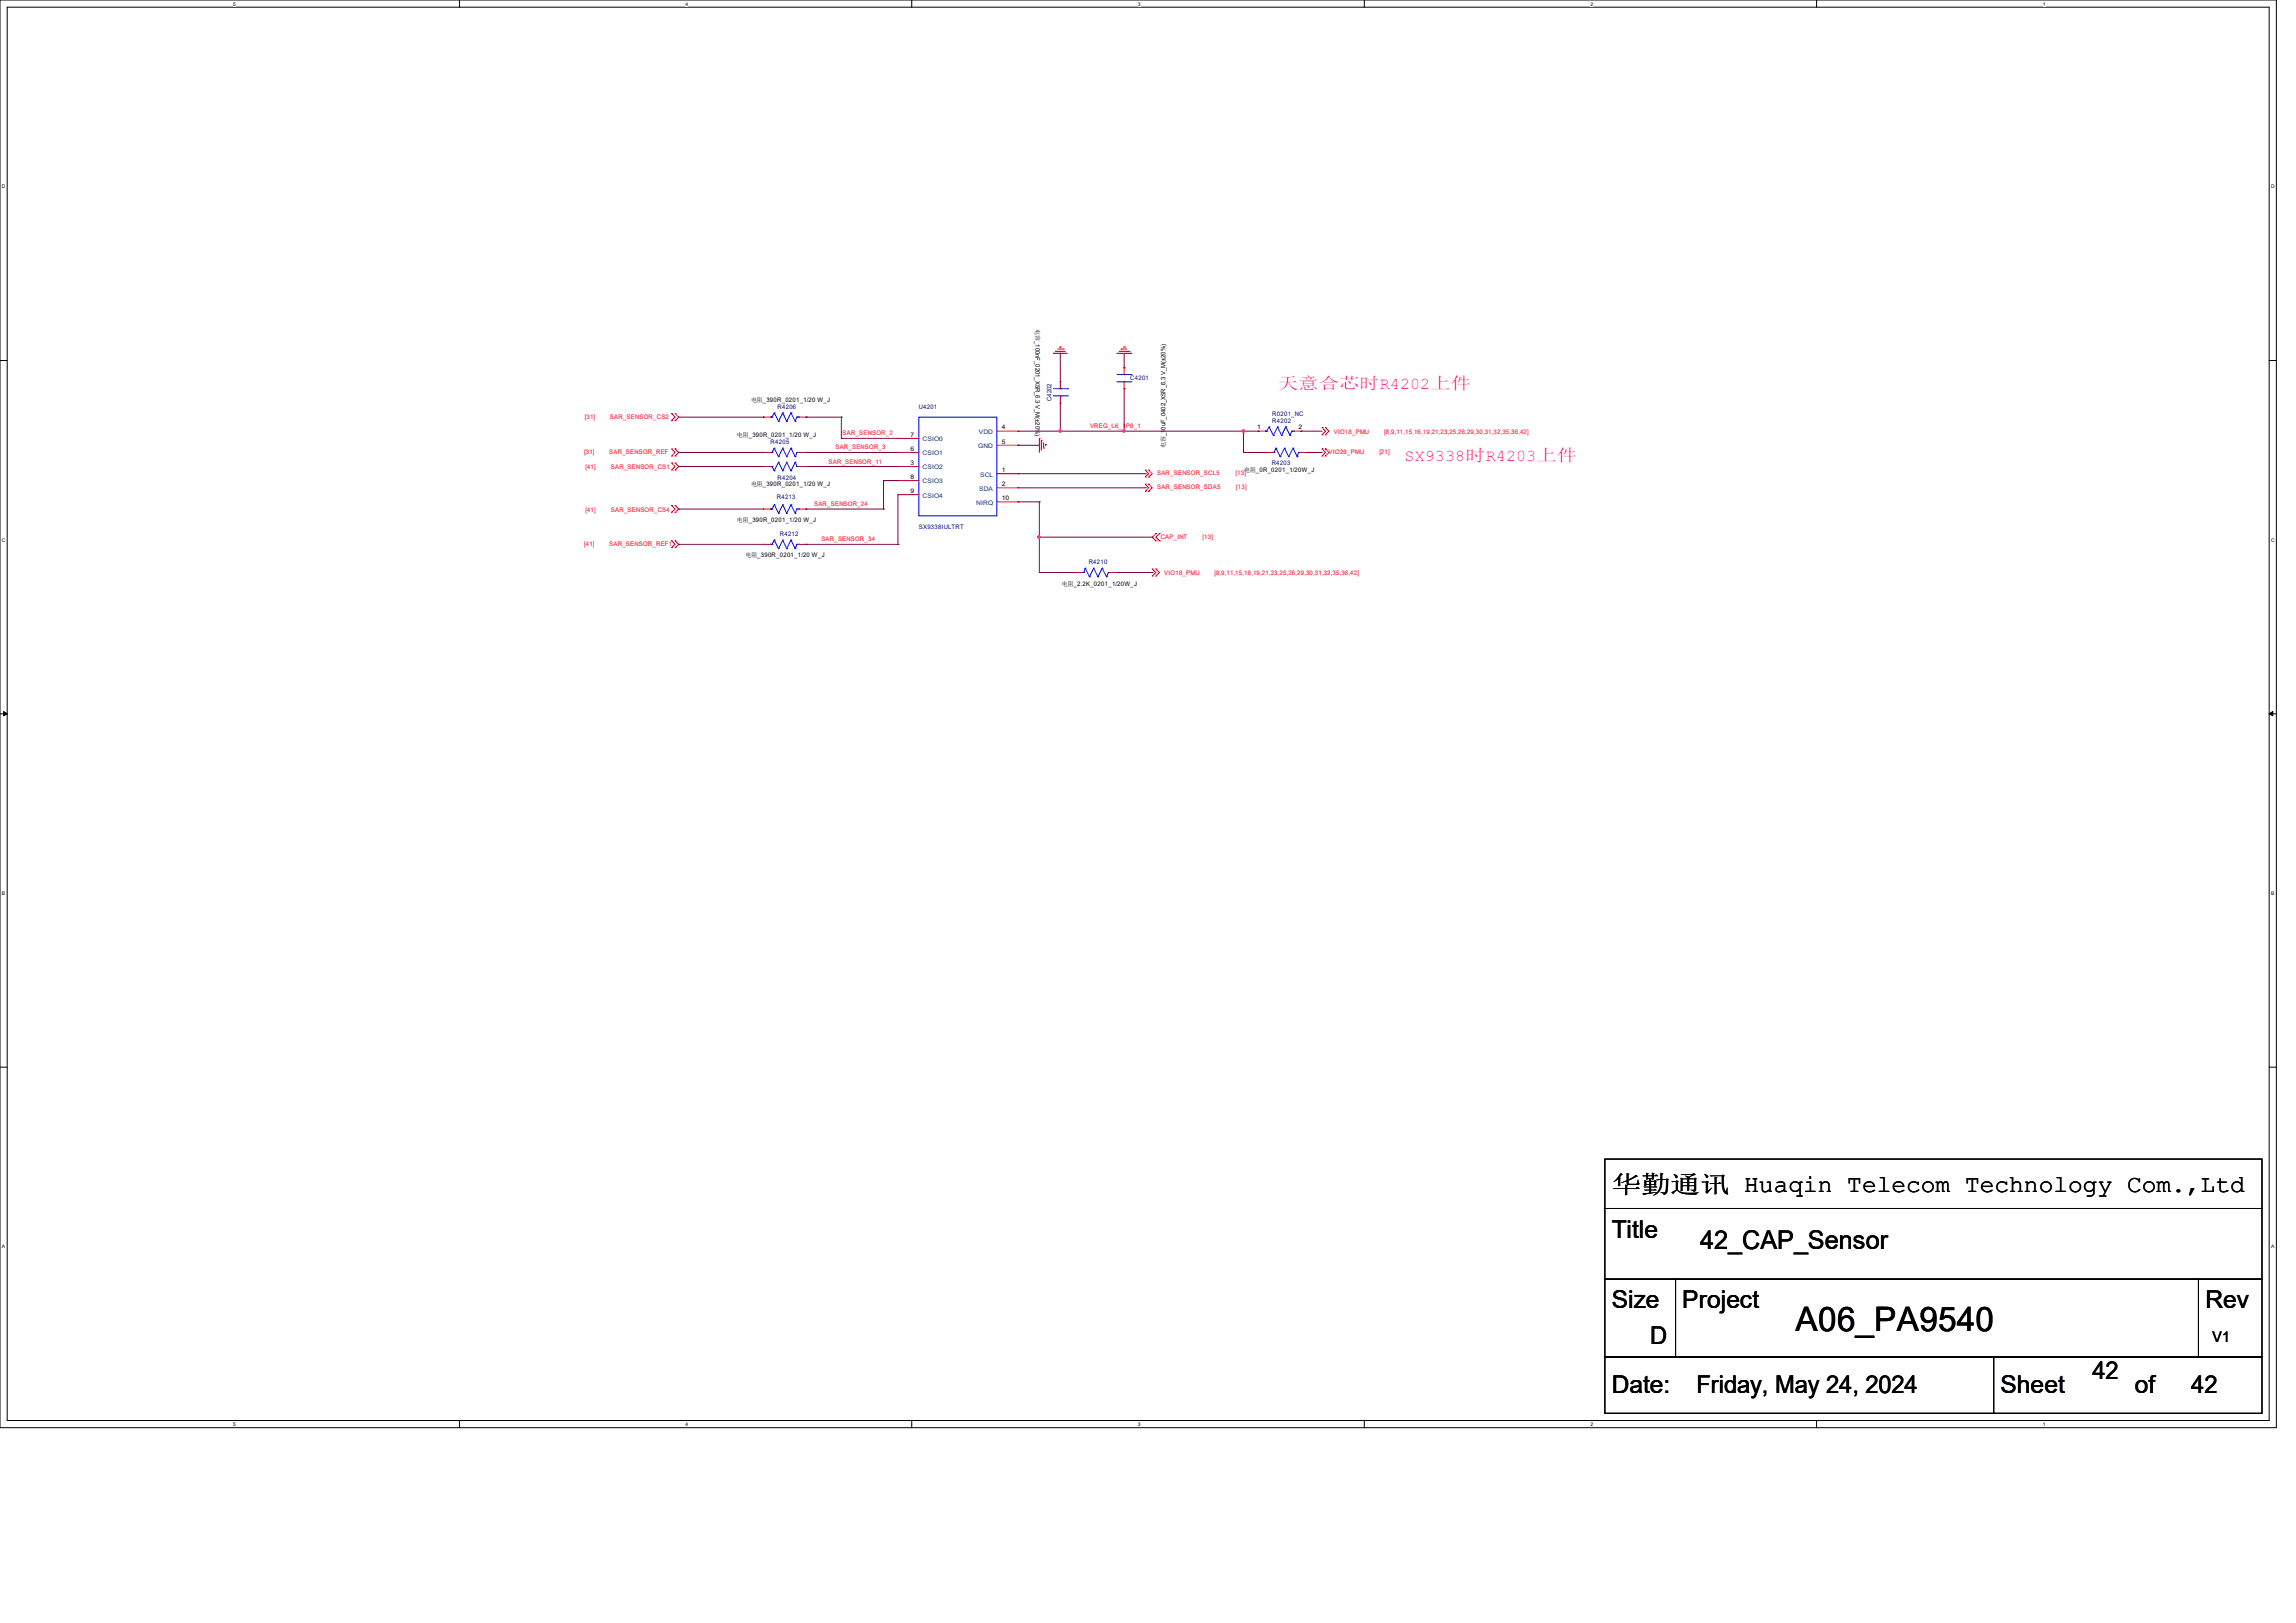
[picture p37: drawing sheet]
<svg xmlns="http://www.w3.org/2000/svg" width="297mm" height="210mm" viewBox="0 0 297 210" stroke-linecap="round" stroke-linejoin="round" font-family="sans-serif">
<defs><g id="words">
<text font-size="4.4" x="232.3" y="172.2">A06_PA9540</text>
<text font-size="3.3" x="219.9" y="161.7">42_CAP_Sensor</text>
<g font-size="3.2">
<text x="208.5" y="154.3">华勤通讯 Huaqin Telecom Technology Com.,Ltd</text>
<text x="208.5" y="160.1">Title</text>
<text x="208.5" y="169.3">Size</text>
<text x="213.4" y="173.9">D</text>
<text x="217.6" y="169.3">Project</text>
<text x="285.3" y="169.3">Rev</text>
<text x="270.7" y="178.4">42</text>
<text x="208.5" y="180.3">Date:</text>
<text x="219.5" y="180.3">Friday, May 24, 2024</text>
<text x="258.8" y="180.3">Sheet</text>
<text x="276.2" y="180.3">of</text>
<text x="283.5" y="180.3">42</text>
</g>
<g font-size="2.2" fill="#f0f">
<text x="165.4" y="50.3">天意合芯时R4202上件</text>
<text x="181.7" y="59.7">SX9338时R4203上件</text>
</g>
<text font-size="1.9" x="286.2" y="173.6">V1</text>
<g font-size=".8">
<text x="133.9" y="42.6" transform="rotate(90 133.9 42.6)">电容_100nF_0201_X5R_6.3 V_M(±20%)</text>
<text x="97.2" y="52">电阻_390R_0201_1/20 W_J</text>
<text x="95.3" y="56.6">电阻_390R_0201_1/20 W_J</text>
<text x="117.8" y="58.3">6</text>
<text x="117.8" y="56.5">7</text>
<text x="129.6" y="55.6">4</text>
<text x="129.6" y="57.4">5</text>
<text x="150.7" y="58" transform="rotate(-90 150.7 58)">电容_10uF_0402_X5R_6.3 V_M(±20%)</text>
<text x="162.6" y="55.6">1</text>
<text x="168" y="55.6">2</text>
<text x="97.2" y="62.9">电阻_390R_0201_1/20 W_J</text>
<text x="117.8" y="60.1">3</text>
<text x="117.8" y="62">8</text>
<text x="117.8" y="63.8">9</text>
<text x="129.6" y="61.1">1</text>
<text x="129.6" y="62.9">2</text>
<text x="129.6" y="64.7">10</text>
<text x="161" y="61.1">电阻_0R_0201_1/20W_J</text>
<text x="95.3" y="67.5">电阻_390R_0201_1/20 W_J</text>
<text x="96.4" y="72.1">电阻_390R_0201_1/20 W_J</text>
<text x="137.4" y="75.8">电阻_2.2K_0201_1/20W_J</text>
</g>
<g font-size=".8" fill="#000080">
<text x="100.6" y="52.9">R4206</text>
<text x="118.9" y="52.9">U4201</text>
<text x="136" y="51.9" transform="rotate(-90 136 51.9)">C4202</text>
<text x="146.2" y="49.2">C4201</text>
<text x="164.6" y="53.8">R0201_NC</text>
<text x="99.7" y="57.5">R4205</text>
<text x="164.6" y="54.7">R4202</text>
<text x="100.5" y="64.6">R4213</text>
<text x="100.6" y="62.1">R4204</text>
<text x="164.5" y="60.2">R4203</text>
<text x="100.9" y="69.3">R4212</text>
<text x="118.9" y="68.4">SX9338IULTRT</text>
<text x="140.8" y="73">R4210</text>
</g>
<g font-size=".8" fill="#f00">
<text x="75.6" y="58.8">[31]</text>
<text x="75.6" y="54.3">[31]</text>
<text x="78.8" y="58.8">SAR_SENSOR_REF</text>
<text x="78.9" y="54.3">SAR_SENSOR_CS2</text>
<text x="107.2" y="60">SAR_SENSOR_11</text>
<text x="108.1" y="58.2">SAR_SENSOR_3</text>
<text x="109" y="56.3">SAR_SENSOR_2</text>
<text x="141" y="55.4">VREG_L6_1P8_1</text>
<text x="171.9" y="58.8">VIO28_PMU</text>
<text x="172.5" y="56.2">VIO18_PMU</text>
<text x="178.4" y="58.8">[21]</text>
<text x="179.1" y="56.2">[8,9,11,15,16,19,21,23,25,26,29,30,31,32,35,36,42]</text>
<text x="75.7" y="60.7">[41]</text>
<text x="79" y="60.7">SAR_SENSOR_CS1</text>
<text x="105.3" y="65.5">SAR_SENSOR_24</text>
<text x="149.7" y="61.5">SAR_SENSOR_SCL5</text>
<text x="149.7" y="63.3">SAR_SENSOR_SDA5</text>
<text x="159.8" y="61.5">[13]</text>
<text x="159.9" y="63.3">[13]</text>
<text x="75.6" y="70.6">[41]</text>
<text x="75.7" y="66.2">[41]</text>
<text x="78.8" y="70.6">SAR_SENSOR_REF1</text>
<text x="79" y="66.2">SAR_SENSOR_CS4</text>
<text x="106.3" y="70.1">SAR_SENSOR_34</text>
<text x="150.2" y="69.8">CAP_INT</text>
<text x="155.6" y="69.8">[13]</text>
<text x="150.6" y="74.5">VIO18_PMU</text>
<text x="157.1" y="74.5">[8,9,11,15,16,19,21,23,25,26,29,30,31,32,35,36,42]</text>
</g>
<g font-size=".8" fill="#004080">
<text x="119.3" y="58.9">CSIO1</text>
<text x="119.3" y="57.1">CSIO0</text>
<text x="126.5" y="58">GND</text>
<text x="126.6" y="56.2">VDD</text>
<text x="119.3" y="60.7">CSIO2</text>
<text x="119.3" y="62.6">CSIO3</text>
<text x="119.3" y="64.4">CSIO4</text>
<text x="126.3" y="65.3">NIRQ</text>
<text x="126.7" y="63.5">SDA</text>
<text x="126.8" y="61.7">SCL</text>
</g>
<g font-size=".6">
<text x="30.2" y=".7">5</text>
<text x="88.7" y=".7">4</text>
<text x="147.2" y=".7">3</text>
<text x="205.7" y=".7">2</text>
<text x="264.2" y=".7">1</text>
<text x=".3" y="24.4">D</text>
<text x="293.8" y="24.4">D</text>
<text x=".3" y="70.1">C</text>
<text x="293.8" y="70.1">C</text>
<text x=".3" y="115.8">B</text>
<text x="293.8" y="115.8">B</text>
<text x=".3" y="161.5">A</text>
<text x="293.8" y="161.5">A</text>
<text x="30.2" y="184.5">5</text>
<text x="88.7" y="184.5">4</text>
<text x="147.2" y="184.5">3</text>
<text x="205.7" y="184.5">2</text>
<text x="264.2" y="184.5">1</text>
</g>
</g></defs>
<path d="M0 0h294.5v184.7h-294.5zM.9 .9h292.6v182.9h-292.6z" fill="none" stroke="#000" stroke-width=".13"/>
<g fill="#fff">
<path d="M30.2 .1h.3v.7h-.3z"/>
<path d="M30.2 183.9h.3v.8h-.3z"/>
</g>
<path d="M59.4 0v.9M59.4 183.8v.9" fill="none" stroke="#000" stroke-width=".13"/>
<g fill="#fff">
<path d="M88.7 .1h.3v.7h-.3z"/>
<path d="M88.7 183.9h.3v.8h-.3z"/>
</g>
<path d="M117.9 0v.9M117.9 183.8v.9" fill="none" stroke="#000" stroke-width=".13"/>
<g fill="#fff">
<path d="M147.2 .1h.3v.7h-.3z"/>
<path d="M147.2 183.9h.3v.8h-.3z"/>
</g>
<path d="M176.5 0v.9M176.5 183.8v.9" fill="none" stroke="#000" stroke-width=".13"/>
<g fill="#fff">
<path d="M205.7 .1h.4v.7h-.4z"/>
<path d="M205.7 183.9h.4v.8h-.4z"/>
</g>
<path d="M235 0v.9M235 183.8v.9" fill="none" stroke="#000" stroke-width=".13"/>
<g fill="#fff">
<path d="M264.2 .1h.4v.7h-.4z"/>
<path d="M264.2 183.9h.4v.8h-.4z"/>
<path d="M.3 23.8h.4v.7h-.4z"/>
<path d="M293.8 23.8h.5v.7h-.5z"/>
<path d="M.3 69.5h.4v.7h-.4z"/>
<path d="M293.8 69.5h.5v.7h-.5z"/>
</g>
<path d="M0 46.7h.9M293.5 46.7h1" fill="none" stroke="#000" stroke-width=".13"/>
<g fill="#fff">
<path d="M.3 115.2h.4v.8h-.4z"/>
<path d="M293.8 115.2h.4v.8h-.4z"/>
</g>
<path d="M0 92.4h.9M293.5 92.4h1" fill="none" stroke="#000" stroke-width=".13"/>
<path d="M.5 92.1l.4 .3-.4 .2zM293.5 92.4l.5-.3v.5z" fill="#000" stroke="#000" stroke-width=".13"/>
<g fill="#fff">
<path d="M.3 161h.3v.7h-.3z"/>
<path d="M293.8 161h.4v.7h-.4z"/>
</g>
<path d="M0 138.1h.9M293.5 138.1h1M207.6 156.4h85v9.1h-85zM207.6 150h85v6.4h-85zM207.6 165.5h9.1v10.1h-9.1zM207.6 175.6h50.3v7.3h-50.3zM216.7 165.5h67.7v10.1h-67.7zM257.9 175.6h34.7v7.3h-34.7zM284.4 165.5h8.2v10.1h-8.2z" fill="none" stroke="#000" stroke-width=".13"/>
<g fill="none" stroke="#f00" stroke-width=".13">
<path d="M86.9 59.9h.1M86.9 53.5h.1M86.9 54.4h.1M86.9 59h.1M86.9 58.1h.1M86.9 59.9l.4 .5-.4 .4M86.9 53.5l.4 .5-.4 .4M86.9 58.1l.4 .4-.4 .5M87.3 59.9h.1M87.3 54.4h.1M87.3 53.5h.1M87.3 58.1h.1"/>
<path d="M87.3 59h.1M87.3 59.9l.5 .5-.5 .4M87.3 53.5l.5 .5-.5 .4M87.3 58.1l.5 .4-.5 .5M98.8 58.5h.1M98.8 54h.1M98.8 58.5h.9M98.8 54h.9M103.3 58.5h1M103.3 54h1M104.3 58.5h.1M104.3 54h.1"/>
<path d="M116.2 58.5h.1M116.2 56.7h.1M116.2 58.5h2.7M116.2 56.7h2.7M128.9 55.8h2.8M128.9 57.6h2.8M131.7 55.8h.1M131.7 57.6h.1M134.5 56.7h.1M134.5 56.7v1.8M134.7 57h.1M134.7 57v1.3"/>
<path d="M135 58h.1M135 57.3v.7M135.3 57.5h.1M135.3 57.5v.2M136.3 45.7h.1M136.3 45.7h1.8M136.5 45.5h.1M136.5 45.5h1.3M136.8 45.2h.7M137.1 44.9h.1M137.1 44.9h.2M137.2 52.2h.1"/>
<path d="M137.2 49.4h.1M137.2 49.4v.9M137.2 51.2v1M137.5 45.2h.1M144.5 45.7h1.8M144.8 45.5h1.2M145 45.2h.1M145 45.2h.8M145.3 44.9h.2M145.4 50.3h.1M145.4 47.6h.1M145.4 47.6v.9"/>
<path d="M145.4 49.4v.9M145.5 44.9h.1M146 45.5h.1M146.3 45.7h.1M162.8 55.8h.1M162.8 55.8h.9M163.7 58.5h.1M163.7 58.5h.9M167.3 55.8h1M168.3 55.8h.1M168.3 58.5h.9M169.2 58.5h.1"/>
<path d="M171 56.3h.1M171 55.3h.1M171 59h.1M171 58.1h.1M171 55.3l.4 .5-.4 .5M171 58.1l.4 .4-.4 .5M171.4 56.3h.1M171.4 55.3h.1M171.4 59h.1M171.4 58.1h.1M171.4 55.3l.5 .5-.5 .5M171.4 58.1l.5 .4-.5 .5"/>
<path d="M86.9 66.3h.1M86.9 65.4h.1M86.9 70.9h.1M86.9 70h.1M86.9 60.8h.1M86.9 65.4l.4 .5-.4 .4M86.9 70l.4 .4-.4 .5M87.3 65.4h.1M87.3 66.3h.1M87.3 70h.1M87.3 70.9h.1M87.3 60.8h.1"/>
<path d="M87.3 65.4l.5 .5-.5 .4M87.3 70l.5 .4-.5 .5M98.8 65.9h.1M98.8 70.4h.1M98.8 60.4h.1M98.8 60.4h.9M98.8 65.9h.9M98.8 70.4h.9M103.3 60.4h1M103.3 65.9h1M103.3 70.4h1M104.3 65.9h.1"/>
<path d="M104.3 70.4h.1M104.3 60.4h.1M116.2 60.4h.1M116.2 62.2h.1M116.2 64h.1M116.2 60.4h2.7M116.2 62.2h2.7M116.2 64h2.7M128.9 61.3h2.8M128.9 63.1h2.8M128.9 64.9h2.8M131.7 61.3h.1"/>
<path d="M131.7 63.1h.1M131.7 64.9h.1M139 74.1h.1M139 74.1h.9M143.6 74.1h.9M144.5 74.1h.1M148.2 60.8h.1M148.2 61.7h.1M148.2 62.7h.1M148.2 63.6h.1M148.2 60.8l.4 .5-.4 .4M148.2 62.7l.4 .4-.4 .5"/>
<path d="M148.6 60.8h.1M148.6 61.7h.1M148.6 62.7h.1M148.6 63.6h.1M148.6 60.8l.5 .5-.5 .4M148.6 62.7l.5 .4-.5 .5M149.1 74.5h.1M149.1 73.6h.1M149.1 73.6l.4 .5-.4 .4M149.5 69h.1M149.5 70h.1M149.5 74.5h.1"/>
<path d="M149.5 73.6h.1M149.5 69l-.4 .5 .4 .5M149.5 73.6l.5 .5-.5 .4M150 70h.1M150 69h.1M150 69l-.5 .5 .5 .5"/>
</g>
<g fill="none" stroke="#00f" stroke-width=".13">
<path d="M99.7 58.5h.1M99.7 54h.1M99.7 58.5h.2M99.7 54h.2M99.9 58.5h.1M99.9 54h.1M100.2 58h.1M100.2 53.4h.1M100.2 58l.5 1.1M100.2 58l-.3 .5M100.2 53.4l.5 1.1M100.2 53.4l-.3 .6"/>
<path d="M100.7 59.1h.1M100.7 54.5h.1M100.7 59.8h.1M100.7 59.8l.6 1.1M100.7 59.8l-.5 1.1M101.3 58h.1M101.3 53.4h.1M101.3 58l.5 1.1M101.3 58l-.6 1.1M101.3 53.4l.5 1.1M101.3 53.4l-.6 1.1M101.8 59.1h.1"/>
<path d="M101.8 54.5h.1M101.8 59.8h.1M101.8 59.8l.5 1.1M101.8 59.8l-.5 1.1M102.3 58h.1M102.3 53.4h.1M102.3 58l.6 1.1M102.3 58l-.5 1.1M102.3 53.4l.6 1.1M102.3 53.4l-.5 1.1M102.9 59.1h.1M102.9 54.5h.1"/>
<path d="M102.9 59.8h.1M102.9 59.8l.2 .6M102.9 59.8l-.6 1.1M103.1 58.5h.1M103.1 54h.1M103.1 58.5h.2M103.1 58.5l-.2 .6M103.1 54h.2M103.1 54l-.2 .5M103.3 58.5h.1M103.3 54h.1M118.9 54h10v12.8h-10z"/>
<path d="M136.3 51.2h1.8M136.3 50.3h1.8M137.2 51.2h.1M137.2 50.3h.1M138.1 51.2h.1M138.1 50.3h.1M144.5 49.4h1.8M144.5 48.5h1.8M145.4 49.4h.1M145.4 48.5h.1M146.3 49.4h.1M146.3 48.5h.1"/>
<path d="M163.7 55.8h.1M163.7 55.8h.2M163.9 55.8h.1M164.2 55.2h.1M164.2 55.2l.5 1.1M164.2 55.2l-.3 .6M164.6 58.5h.1M164.6 58.5h.2M164.7 56.3h.1M164.8 58.5h.1M165.1 58h.1M165.1 58l.5 1.1"/>
<path d="M165.1 58l-.3 .5M165.3 55.2h.1M165.3 55.2l.5 1.1M165.3 55.2l-.6 1.1M165.6 59.1h.1M165.8 56.3h.1M166.2 58h.1M166.2 58l.5 1.1M166.2 58l-.6 1.1M166.3 55.2h.1M166.3 55.2l.6 1.1M166.3 55.2l-.5 1.1"/>
<path d="M166.7 59.1h.1M166.9 56.3h.1M167.1 55.8h.1M167.1 55.8h.2M167.1 55.8l-.2 .5M167.3 58h.1M167.3 58l.5 1.1M167.3 58l-.6 1.1M167.3 55.8h.1M167.8 59.1h.1M168 58.5h.1M168 58.5h.3"/>
<path d="M168 58.5l-.2 .6M168.3 58.5h.1M99.7 65.9h.1M99.7 70.4h.1M99.7 60.4h.1M99.7 65.9h.2M99.7 70.4h.2M99.7 60.4h.2M99.9 65.9h.1M99.9 70.4h.1M99.9 60.4h.1M99.9 60.4l.3 .5"/>
<path d="M100.2 65.3h.1M100.2 69.9h.1M100.2 60.9h.1M100.2 65.3l.5 1.1M100.2 65.3l-.3 .6M100.2 69.9l.5 1.1M100.2 69.9l-.3 .5M100.7 66.4h.1M100.7 71h.1M101.3 65.3h.1M101.3 69.9h.1M101.3 60.9h.1"/>
<path d="M101.3 65.3l.5 1.1M101.3 65.3l-.6 1.1M101.3 69.9l.5 1.1M101.3 69.9l-.6 1.1M101.8 66.4h.1M101.8 71h.1M102.3 65.3h.1M102.3 69.9h.1M102.3 60.9h.1M102.3 65.3l.6 1.1M102.3 65.3l-.5 1.1M102.3 69.9l.6 1.1"/>
<path d="M102.3 69.9l-.5 1.1M102.9 66.4h.1M102.9 71h.1M103.1 65.9h.1M103.1 70.4h.1M103.1 60.4h.1M103.1 65.9h.2M103.1 65.9l-.2 .5M103.1 70.4h.2M103.1 70.4l-.2 .6M103.1 60.4h.2M103.3 65.9h.1"/>
<path d="M103.3 70.4h.1M103.3 60.4h.1M139.9 74.1h.1M139.9 74.1h.3M140.2 74.1h.1M140.4 73.5h.1M140.4 73.5l-.2 .6M140.4 73.5l.5 1.1M140.9 74.6h.1M141.5 73.5h.1M141.5 73.5l-.6 1.1M141.5 73.5l.5 1.1"/>
<path d="M142 74.6h.1M142.6 73.5h.1M142.6 73.5l-.6 1.1M142.6 73.5l.5 1.1M143.1 74.6h.1M143.4 74.1h.1M143.4 74.1h.2M143.4 74.1l-.3 .5M143.6 74.1h.1"/>
</g>
<g fill="none" stroke="#800040" stroke-width=".13">
<path d="M87.8 58.5h.1M87.8 54h11M87.8 58.5h11M98.8 54h.1M104.3 54h.1M104.3 58.5h.1M104.3 54h4.5M104.3 58.5h11.9M108.8 54h.1M108.8 56.7h.1M108.8 54v2.7M108.8 56.7h7.4"/>
<path d="M131.7 57.6h.1M131.7 55.8h31.1M131.7 57.6h2.8M137.2 45.7h.1M137.2 55.8h.1M137.2 45.7v3.7M137.2 52.2v3.6M145.4 50.3h.1M145.4 55.8h.1M145.4 47.6h.1M145.4 45.7v1.9M145.4 50.3v5.5"/>
<path d="M160.9 58.5h.1M160.9 55.8h.1M160.9 58.5h2.8M160.9 55.8v2.7M162.8 55.8h.1M168.3 55.8h.1M168.3 55.8h2.7M169.2 58.5h.1M169.2 58.5h1.8M87.8 60.4h.1M87.8 65.9h.1M87.8 70.4h.1"/>
<path d="M87.8 60.4h11M87.8 65.9h11M87.8 70.4h11M104.3 60.4h.1M104.3 65.9h.1M104.3 70.4h.1M104.3 60.4h11.9M104.3 65.9h10M104.3 70.4h11.9M114.3 62.2h.1M114.3 65.9h.1M114.3 62.2h1.9"/>
<path d="M114.3 62.2v3.7M116.2 70.4h.1M116.2 64v6.4M131.7 61.3h16.5M131.7 63.1h16.5M131.7 64.9h2.8M134.5 64.9h.1M134.5 69.5h.1M134.5 74.1h.1M134.5 69.5h14.6M134.5 64.9v9.2M134.5 74.1h4.5"/>
<path d="M139 74.1h.1M144.5 74.1h4.6M148.2 61.3h.1M148.2 63.1h.1M149.1 69.5h.1M149.1 74.1h.1"/>
</g>
<g fill="#f0f" stroke="#f0f" stroke-width=".13">
<path d="M137 55.7h.3v.2h-.3z" fill-rule="evenodd"/>
<path d="M145.3 55.7h.2v.2h-.2z" fill-rule="evenodd"/>
<path d="M134.3 69.4h.2v.2h-.2z" fill-rule="evenodd"/>
<path d="M137 55.7h.3v.2h-.3z" fill-rule="evenodd"/>
<path d="M145.3 55.7h.2v.2h-.2z" fill-rule="evenodd"/>
<path d="M134.3 69.4h.2v.2h-.2z" fill-rule="evenodd"/>
<circle cx="160.8" cy="55.8" r=".16"/>
</g>
<use href="#words"/>
</svg>
